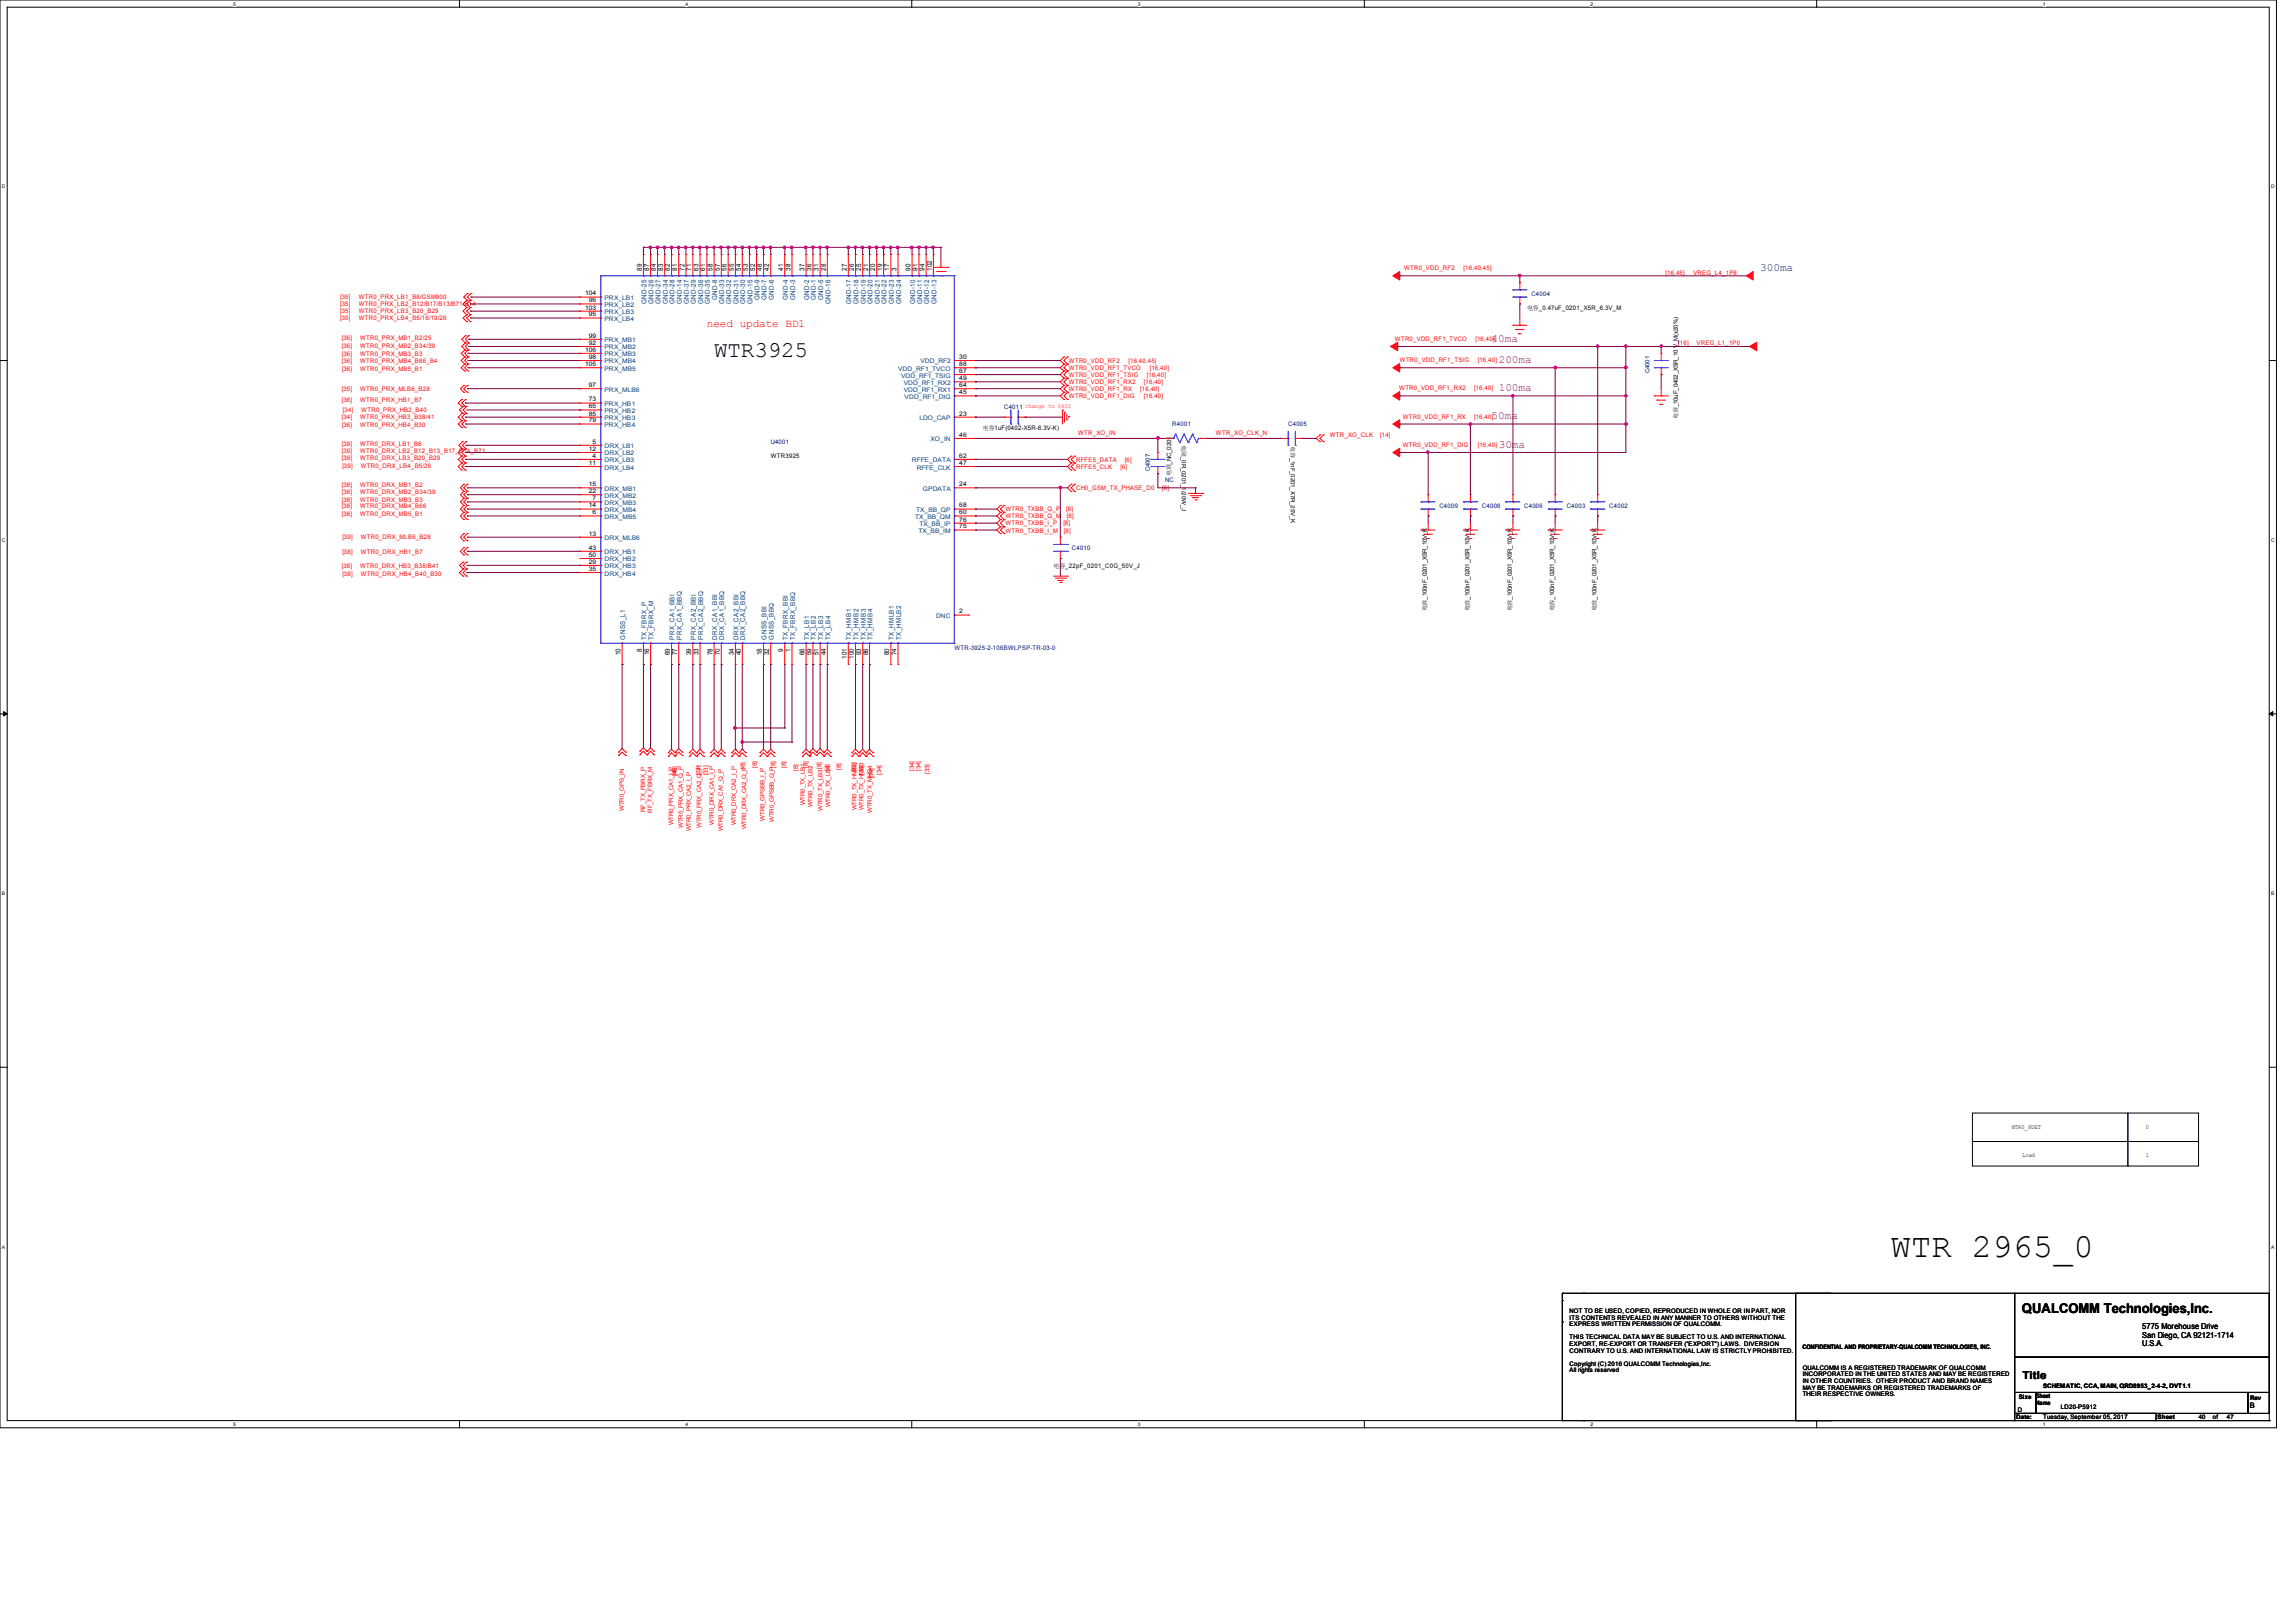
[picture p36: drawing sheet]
<svg xmlns="http://www.w3.org/2000/svg" width="297mm" height="210mm" viewBox="0 0 297 210" stroke-linecap="round" stroke-linejoin="round" font-family="sans-serif">
<defs><g id="words">
<text font-size="4.4" x="244.6" y="162.6">WTR 2965_0</text>
<text font-size="2.9" x="92.4" y="46.2">WTR3925</text>
<text font-size="1.7" x="261.5" y="169.9">QUALCOMM Technologies,Inc.</text>
<text font-size="1.4" fill="#400080" x="227.7" y="35.1">300ma</text>
<text font-size="1.4" fill="#f00" x="91.4" y="42.3">need update BD1</text>
<g font-size="1.4" fill="#800080">
<text x="193" y="44.2">40ma</text>
<text x="193.9" y="46.9">200ma</text>
<text x="193.9" y="50.6">100ma</text>
<text x="193" y="54.2">50ma</text>
<text x="193.9" y="57.9">30ma</text>
</g>
<text font-size="1.4" x="261.6" y="178.4">Title</text>
<g font-size="1.1">
<text x="277.1" y="172">5775 Morehouse Drive</text>
<text x="277.1" y="173.1">San Diego, CA 92121-1714</text>
<text x="277.1" y="174.2">U.S.A.</text>
</g>
<text font-size="1" x="291" y="182.2">B</text>
<g font-size=".9">
<text x="83" y="35.1" transform="rotate(-90 83 35.1)">89</text>
<text x="84" y="35.1" transform="rotate(-90 84 35.1)">87</text>
<text x="84.8" y="35.1" transform="rotate(-90 84.8 35.1)">84</text>
<text x="85.8" y="35.1" transform="rotate(-90 85.8 35.1)">83</text>
<text x="86.7" y="35.1" transform="rotate(-90 86.7 35.1)">82</text>
<text x="87.6" y="35.1" transform="rotate(-90 87.6 35.1)">81</text>
<text x="88.5" y="35.1" transform="rotate(-90 88.5 35.1)">72</text>
<text x="89.4" y="35.1" transform="rotate(-90 89.4 35.1)">71</text>
<text x="90.3" y="35.1" transform="rotate(-90 90.3 35.1)">63</text>
<text x="91.2" y="35.1" transform="rotate(-90 91.2 35.1)">61</text>
<text x="92.2" y="35.1" transform="rotate(-90 92.2 35.1)">58</text>
<text x="93.1" y="35.1" transform="rotate(-90 93.1 35.1)">57</text>
<text x="94" y="35.1" transform="rotate(-90 94 35.1)">56</text>
<text x="94.9" y="35.1" transform="rotate(-90 94.9 35.1)">55</text>
<text x="95.8" y="35.1" transform="rotate(-90 95.8 35.1)">54</text>
<text x="96.7" y="35.1" transform="rotate(-90 96.7 35.1)">53</text>
<text x="97.7" y="35.1" transform="rotate(-90 97.7 35.1)">52</text>
<text x="98.6" y="35.1" transform="rotate(-90 98.6 35.1)">48</text>
<text x="99.5" y="35.1" transform="rotate(-90 99.5 35.1)">42</text>
<text x="101.3" y="35.1" transform="rotate(-90 101.3 35.1)">41</text>
<text x="102.2" y="35.1" transform="rotate(-90 102.2 35.1)">38</text>
<text x="104.1" y="35.1" transform="rotate(-90 104.1 35.1)">37</text>
<text x="105" y="35.1" transform="rotate(-90 105 35.1)">36</text>
<text x="105.9" y="35.1" transform="rotate(-90 105.9 35.1)">31</text>
<text x="106.8" y="35.1" transform="rotate(-90 106.8 35.1)">28</text>
<text x="109.5" y="35.1" transform="rotate(-90 109.5 35.1)">27</text>
<text x="110.5" y="35.1" transform="rotate(-90 110.5 35.1)">26</text>
<text x="111.4" y="35.1" transform="rotate(-90 111.4 35.1)">25</text>
<text x="112.3" y="35.1" transform="rotate(-90 112.3 35.1)">21</text>
<text x="113.2" y="35.1" transform="rotate(-90 113.2 35.1)">20</text>
<text x="114.1" y="35.1" transform="rotate(-90 114.1 35.1)">19</text>
<text x="115" y="35.1" transform="rotate(-90 115 35.1)">17</text>
<text x="116" y="35.1" transform="rotate(-90 116 35.1)">3</text>
<text x="117.8" y="35.1" transform="rotate(-90 117.8 35.1)">90</text>
<text x="118.7" y="35.1" transform="rotate(-90 118.7 35.1)">91</text>
<text x="119.6" y="35.1" transform="rotate(-90 119.6 35.1)">94</text>
<text x="120.5" y="35.1" transform="rotate(-90 120.5 35.1)">102</text>
<text x="80.3" y="84.8" transform="rotate(-90 80.3 84.8)">10</text>
<text x="83" y="84.3" transform="rotate(-90 83 84.3)">8</text>
<text x="84" y="84.8" transform="rotate(-90 84 84.8)">16</text>
<text x="86.7" y="84.8" transform="rotate(-90 86.7 84.8)">69</text>
<text x="87.6" y="84.8" transform="rotate(-90 87.6 84.8)">77</text>
<text x="89.4" y="84.8" transform="rotate(-90 89.4 84.8)">39</text>
<text x="90.3" y="84.8" transform="rotate(-90 90.3 84.8)">33</text>
<text x="92.2" y="84.8" transform="rotate(-90 92.2 84.8)">78</text>
<text x="93.1" y="84.8" transform="rotate(-90 93.1 84.8)">70</text>
<text x="94.9" y="84.8" transform="rotate(-90 94.9 84.8)">34</text>
<text x="95.8" y="84.8" transform="rotate(-90 95.8 84.8)">40</text>
<text x="98.6" y="84.8" transform="rotate(-90 98.6 84.8)">18</text>
<text x="99.5" y="84.8" transform="rotate(-90 99.5 84.8)">32</text>
<text x="101.3" y="84.3" transform="rotate(-90 101.3 84.3)">9</text>
<text x="102.2" y="84.3" transform="rotate(-90 102.2 84.3)">1</text>
<text x="104.1" y="84.8" transform="rotate(-90 104.1 84.8)">66</text>
<text x="105" y="84.8" transform="rotate(-90 105 84.8)">59</text>
<text x="105.9" y="84.8" transform="rotate(-90 105.9 84.8)">51</text>
<text x="106.8" y="84.8" transform="rotate(-90 106.8 84.8)">44</text>
<text x="109.5" y="85.3" transform="rotate(-90 109.5 85.3)">101</text>
<text x="110.5" y="85.3" transform="rotate(-90 110.5 85.3)">100</text>
<text x="111.4" y="84.8" transform="rotate(-90 111.4 84.8)">93</text>
<text x="112.3" y="84.8" transform="rotate(-90 112.3 84.8)">86</text>
<text x="115" y="84.8" transform="rotate(-90 115 84.8)">80</text>
<text x="116" y="84.8" transform="rotate(-90 116 84.8)">74</text>
</g>
<g font-size=".9" fill="#004080">
<text x="83.6" y="39.3" transform="rotate(-90 83.6 39.3)">GND-25</text>
<text x="84.5" y="39.3" transform="rotate(-90 84.5 39.3)">GND-26</text>
<text x="85.4" y="39.3" transform="rotate(-90 85.4 39.3)">GND-27</text>
<text x="86.4" y="39.3" transform="rotate(-90 86.4 39.3)">GND-34</text>
<text x="87.3" y="39.3" transform="rotate(-90 87.3 39.3)">GND-28</text>
<text x="88.2" y="39.3" transform="rotate(-90 88.2 39.3)">GND-14</text>
<text x="89.1" y="39.3" transform="rotate(-90 89.1 39.3)">GND-37</text>
<text x="90" y="39.3" transform="rotate(-90 90 39.3)">GND-29</text>
<text x="90.9" y="39.3" transform="rotate(-90 90.9 39.3)">GND-36</text>
<text x="91.8" y="39.3" transform="rotate(-90 91.8 39.3)">GND-35</text>
<text x="92.8" y="38.9" transform="rotate(-90 92.8 38.9)">GND-8</text>
<text x="93.7" y="39.3" transform="rotate(-90 93.7 39.3)">GND-33</text>
<text x="94.6" y="39.3" transform="rotate(-90 94.6 39.3)">GND-32</text>
<text x="95.5" y="39.3" transform="rotate(-90 95.5 39.3)">GND-31</text>
<text x="96.4" y="39.3" transform="rotate(-90 96.4 39.3)">GND-30</text>
<text x="97.3" y="39.3" transform="rotate(-90 97.3 39.3)">GND-15</text>
<text x="98.3" y="38.9" transform="rotate(-90 98.3 38.9)">GND-9</text>
<text x="99.2" y="38.9" transform="rotate(-90 99.2 38.9)">GND-7</text>
<text x="100.1" y="38.9" transform="rotate(-90 100.1 38.9)">GND-6</text>
<text x="101.9" y="38.9" transform="rotate(-90 101.9 38.9)">GND-4</text>
<text x="102.8" y="38.9" transform="rotate(-90 102.8 38.9)">GND-3</text>
<text x="104.7" y="38.9" transform="rotate(-90 104.7 38.9)">GND-2</text>
<text x="105.5" y="38.9" transform="rotate(-90 105.5 38.9)">GND-1</text>
<text x="106.5" y="38.9" transform="rotate(-90 106.5 38.9)">GND-5</text>
<text x="107.4" y="39.3" transform="rotate(-90 107.4 39.3)">GND-16</text>
<text x="110.1" y="39.3" transform="rotate(-90 110.1 39.3)">GND-17</text>
<text x="111.1" y="39.3" transform="rotate(-90 111.1 39.3)">GND-18</text>
<text x="112" y="39.3" transform="rotate(-90 112 39.3)">GND-19</text>
<text x="112.9" y="39.3" transform="rotate(-90 112.9 39.3)">GND-20</text>
<text x="113.8" y="39.3" transform="rotate(-90 113.8 39.3)">GND-21</text>
<text x="114.7" y="39.3" transform="rotate(-90 114.7 39.3)">GND-22</text>
<text x="115.6" y="39.3" transform="rotate(-90 115.6 39.3)">GND-23</text>
<text x="116.6" y="39.3" transform="rotate(-90 116.6 39.3)">GND-24</text>
<text x="118.4" y="39.3" transform="rotate(-90 118.4 39.3)">GND-10</text>
<text x="119.3" y="39.3" transform="rotate(-90 119.3 39.3)">GND-11</text>
<text x="120.2" y="39.3" transform="rotate(-90 120.2 39.3)">GND-12</text>
<text x="121.1" y="39.3" transform="rotate(-90 121.1 39.3)">GND-13</text>
<text x="80.9" y="82.8" transform="rotate(-90 80.9 82.8)">GNSS_L1</text>
<text x="83.6" y="82.8" transform="rotate(-90 83.6 82.8)">TX_FBRX_P</text>
<text x="84.5" y="82.8" transform="rotate(-90 84.5 82.8)">TX_FBRX_M</text>
<text x="87.3" y="82.8" transform="rotate(-90 87.3 82.8)">PRX_CA1_BBI</text>
<text x="88.2" y="82.8" transform="rotate(-90 88.2 82.8)">PRX_CA1_BBQ</text>
<text x="90" y="82.8" transform="rotate(-90 90 82.8)">PRX_CA2_BBI</text>
<text x="90.9" y="82.8" transform="rotate(-90 90.9 82.8)">PRX_CA2_BBQ</text>
<text x="92.8" y="82.8" transform="rotate(-90 92.8 82.8)">DRX_CA1_BBI</text>
<text x="93.7" y="82.8" transform="rotate(-90 93.7 82.8)">DRX_CA1_BBQ</text>
<text x="95.5" y="82.8" transform="rotate(-90 95.5 82.8)">DRX_CA2_BBI</text>
<text x="96.4" y="82.8" transform="rotate(-90 96.4 82.8)">DRX_CA2_BBQ</text>
<text x="99.2" y="82.8" transform="rotate(-90 99.2 82.8)">GNSS_BBI</text>
<text x="100.1" y="82.8" transform="rotate(-90 100.1 82.8)">GNSS_BBQ</text>
<text x="101.9" y="82.8" transform="rotate(-90 101.9 82.8)">TX_FBRX_BBI</text>
<text x="102.8" y="82.8" transform="rotate(-90 102.8 82.8)">TX_FBRX_BBQ</text>
<text x="104.7" y="82.8" transform="rotate(-90 104.7 82.8)">TX_LB1</text>
<text x="105.5" y="82.8" transform="rotate(-90 105.5 82.8)">TX_LB2</text>
<text x="106.5" y="82.8" transform="rotate(-90 106.5 82.8)">TX_LB3</text>
<text x="107.4" y="82.8" transform="rotate(-90 107.4 82.8)">TX_LB4</text>
<text x="110.1" y="82.8" transform="rotate(-90 110.1 82.8)">TX_HMB1</text>
<text x="111.1" y="82.8" transform="rotate(-90 111.1 82.8)">TX_HMB2</text>
<text x="112" y="82.8" transform="rotate(-90 112 82.8)">TX_HMB3</text>
<text x="112.9" y="82.8" transform="rotate(-90 112.9 82.8)">TX_HMB4</text>
<text x="115.6" y="82.8" transform="rotate(-90 115.6 82.8)">TX_HMLB1</text>
<text x="116.6" y="82.8" transform="rotate(-90 116.6 82.8)">TX_HMLB2</text>
</g>
<g font-size=".8" fill="#f00">
<text x="181.6" y="35">WTR0_VDD_RF2</text>
<text x="189.3" y="35">[16,40,45]</text>
<text x="215.4" y="35.5">[16,45]</text>
<text x="219" y="35.5">VREG_L4_1P8</text>
<text x="44" y="38.7">[35]</text>
<text x="44" y="39.6">[35]</text>
<text x="44" y="40.5">[35]</text>
<text x="44" y="41.4">[35]</text>
<text x="46.4" y="38.7">WTR0_PRX_LB1_B8/GSM900</text>
<text x="46.4" y="39.6">WTR0_PRX_LB2_B12/B17/B13/B71/B14</text>
<text x="46.4" y="40.5">WTR0_PRX_LB3_B20_B29</text>
<text x="46.4" y="41.4">WTR0_PRX_LB4_B5/18/19/26</text>
<text x="44.2" y="44">[36]</text>
<text x="44.2" y="45">[36]</text>
<text x="44.2" y="46.1">[36]</text>
<text x="44.2" y="46.9">[36]</text>
<text x="44.2" y="48">[36]</text>
<text x="46.6" y="44">WTR0_PRX_MB1_B2/25</text>
<text x="46.6" y="45">WTR0_PRX_MB2_B34/39</text>
<text x="46.6" y="46.1">WTR0_PRX_MB3_B3</text>
<text x="46.6" y="46.9">WTR0_PRX_MB4_B66_B4</text>
<text x="46.6" y="48">WTR0_PRX_MB5_B1</text>
<text x="138.3" y="47.9">WTR0_VDD_RF1_TVCO</text>
<text x="138.3" y="46.9">WTR0_VDD_RF2</text>
<text x="146" y="46.9">[16,40,45]</text>
<text x="148.7" y="47.9">[16,40]</text>
<text x="180.4" y="44.1">WTR0_VDD_RF1_TVCO</text>
<text x="181.1" y="46.9">WTR0_VDD_RF1_TSIG</text>
<text x="190.8" y="44.1">[16,40]</text>
<text x="191.1" y="46.9">[16,40]</text>
<text x="217.1" y="44.7">[16]</text>
<text x="219.5" y="44.7">VREG_L1_1P0</text>
<text x="44.2" y="50.6">[35]</text>
<text x="44.2" y="52.1">[36]</text>
<text x="44.4" y="53.3">[34]</text>
<text x="46.6" y="50.6">WTR0_PRX_MLB6_B28</text>
<text x="46.6" y="52.1">WTR0_PRX_HB1_B7</text>
<text x="46.7" y="53.3">WTR0_PRX_HB2_B40</text>
<text x="138.3" y="51.5">WTR0_VDD_RF1_DIG</text>
<text x="138.3" y="50.6">WTR0_VDD_RF1_RX</text>
<text x="138.3" y="49.7">WTR0_VDD_RF1_RX2</text>
<text x="138.3" y="48.8">WTR0_VDD_RF1_TSIG</text>
<text x="147.5" y="50.6">[16,40]</text>
<text x="148" y="51.5">[16,40]</text>
<text x="148" y="49.7">[16,40]</text>
<text x="148.3" y="48.8">[16,40]</text>
<text x="181" y="50.5">WTR0_VDD_RF1_RX2</text>
<text x="190.7" y="50.5">[16,40]</text>
<text x="44.2" y="54.2">[34]</text>
<text x="44.2" y="55.3">[36]</text>
<text x="44.2" y="57.7">[39]</text>
<text x="44.2" y="58.7">[39]</text>
<text x="44.2" y="59.6">[39]</text>
<text x="46.6" y="54.2">WTR0_PRX_HB3_B38/41</text>
<text x="46.6" y="55.3">WTR0_PRX_HB4_B30</text>
<text x="46.6" y="57.7">WTR0_DRX_LB1_B8</text>
<text x="46.6" y="58.7">WTR0_DRX_LB2_B12_B13_B17_B14_B71</text>
<text x="46.6" y="59.6">WTR0_DRX_LB3_B20_B29</text>
<text x="139.2" y="59.8">RFFE5_DATA</text>
<text x="139.5" y="56.3">WTR_XO_IN</text>
<text x="145.5" y="59.8">[6]</text>
<text x="157.3" y="56.3">WTR_XO_CLK_N</text>
<text x="172" y="56.6">WTR_XO_CLK</text>
<text x="178.5" y="56.6">[14]</text>
<text x="181.5" y="54.2">WTR0_VDD_RF1_RX</text>
<text x="181.5" y="57.8">WTR0_VDD_RF1_DIG</text>
<text x="190.7" y="54.2">[16,40]</text>
<text x="191.1" y="57.8">[16,40]</text>
<text x="44.2" y="63">[38]</text>
<text x="44.2" y="64">[38]</text>
<text x="44.2" y="64.9">[38]</text>
<text x="44.2" y="65.8">[38]</text>
<text x="44.3" y="60.6">[39]</text>
<text x="46.6" y="63">WTR0_DRX_MB1_B2</text>
<text x="46.6" y="64">WTR0_DRX_MB2_B34/39</text>
<text x="46.6" y="64.9">WTR0_DRX_MB3_B3</text>
<text x="46.6" y="65.8">WTR0_DRX_MB4_B66</text>
<text x="46.7" y="60.6">WTR0_DRX_LB4_B5/26</text>
<text x="139.2" y="63.4">CH0_GSM_TX_PHASE_D0</text>
<text x="139.2" y="60.7">RFFE5_CLK</text>
<text x="145" y="60.7">[6]</text>
<text x="150.3" y="63.4">[6]</text>
<text x="44.2" y="66.7">[38]</text>
<text x="44.3" y="69.7">[39]</text>
<text x="44.3" y="71.6">[38]</text>
<text x="46.6" y="66.7">WTR0_DRX_MB5_B1</text>
<text x="46.7" y="69.7">WTR0_DRX_MLB6_B28</text>
<text x="46.7" y="71.6">WTR0_DRX_HB1_B7</text>
<text x="130.1" y="68.9">WTR0_TXBB_I_M</text>
<text x="130.1" y="68">WTR0_TXBB_I_P</text>
<text x="130.1" y="67.1">WTR0_TXBB_Q_M</text>
<text x="130.1" y="66.2">WTR0_TXBB_Q_P</text>
<text x="137.5" y="68">[8]</text>
<text x="137.6" y="68.9">[8]</text>
<text x="137.9" y="66.2">[8]</text>
<text x="138" y="67.1">[8]</text>
<text x="44.2" y="73.5">[38]</text>
<text x="44.3" y="74.5">[38]</text>
<text x="46.6" y="73.5">WTR0_DRX_HB3_B38/B41</text>
<text x="46.7" y="74.5">WTR0_DRX_HB4_B40_B30</text>
<text x="87.5" y="100.2" transform="rotate(-90 87.5 100.2)">[8]</text>
<text x="87.6" y="100.4" transform="rotate(-90 87.6 100.4)">[45]</text>
<text x="90.6" y="100.3" transform="rotate(-90 90.6 100.3)">[33]</text>
<text x="91.6" y="100.3" transform="rotate(-90 91.6 100.3)">[33]</text>
<text x="97.9" y="99.4" transform="rotate(-90 97.9 99.4)">[8]</text>
<text x="101.6" y="99.3" transform="rotate(-90 101.6 99.3)">[8]</text>
<text x="103.2" y="99.8" transform="rotate(-90 103.2 99.8)">[8]</text>
<text x="104.5" y="99.4" transform="rotate(-90 104.5 99.4)">[8]</text>
<text x="107.2" y="99.8" transform="rotate(-90 107.2 99.8)">[8]</text>
<text x="108.8" y="99.6" transform="rotate(-90 108.8 99.6)">[8]</text>
<text x="110.7" y="99.9" transform="rotate(-90 110.7 99.9)">[33]</text>
<text x="111.7" y="100.2" transform="rotate(-90 111.7 100.2)">[34]</text>
<text x="113" y="100.7" transform="rotate(-90 113 100.7)">[34]</text>
<text x="114" y="100.2" transform="rotate(-90 114 100.2)">[34]</text>
<text x="118.2" y="99.8" transform="rotate(-90 118.2 99.8)">[34]</text>
<text x="119.1" y="99.8" transform="rotate(-90 119.1 99.8)">[34]</text>
<text x="120.2" y="100.2" transform="rotate(-90 120.2 100.2)">[33]</text>
<text x="80.7" y="104.9" transform="rotate(-90 80.7 104.9)">WTR0_GPS_IN</text>
<text x="83.4" y="105.1" transform="rotate(-90 83.4 105.1)">RF_TX_FBRX_P</text>
<text x="84.4" y="105.2" transform="rotate(-90 84.4 105.2)">RF_TX_FBRX_M</text>
<text x="87.1" y="106.8" transform="rotate(-90 87.1 106.8)">WTR0_PRX_CA1_I_P</text>
<text x="88.3" y="107.1" transform="rotate(-90 88.3 107.1)">WTR0_PRX_CA1_Q_P</text>
<text x="89.4" y="107.6" transform="rotate(-90 89.4 107.6)">WTR0_PRX_CA2_I_P</text>
<text x="90.7" y="107.1" transform="rotate(-90 90.7 107.1)">WTR0_PRX_CA2_Q_P</text>
<text x="92.3" y="106.7" transform="rotate(-90 92.3 106.7)">WTR0_DRX_CA1_I_P</text>
<text x="93.5" y="107.6" transform="rotate(-90 93.5 107.6)">WTR0_DRX_CA1_Q_P</text>
<text x="95.2" y="106.8" transform="rotate(-90 95.2 106.8)">WTR0_DRX_CA2_I_P</text>
<text x="96.5" y="107.3" transform="rotate(-90 96.5 107.3)">WTR0_DRX_CA2_Q_P[8]</text>
<text x="98.9" y="106.2" transform="rotate(-90 98.9 106.2)">WTR0_GPSBB_I_P</text>
<text x="100.1" y="106.3" transform="rotate(-90 100.1 106.3)">WTR0_GPSBB_Q_P[8]</text>
<text x="104.1" y="104.2" transform="rotate(-90 104.1 104.2)">WTR0_TX_LB1</text>
<text x="105.1" y="104.4" transform="rotate(-90 105.1 104.4)">WTR0_TX_LB2</text>
<text x="106.4" y="104.9" transform="rotate(-90 106.4 104.9)">WTR0_TX_LB3[8]</text>
<text x="107.4" y="104.4" transform="rotate(-90 107.4 104.4)">WTR0_TX_LB4</text>
<text x="110.8" y="104.8" transform="rotate(-90 110.8 104.8)">WTR0_TX_HMB2</text>
<text x="111.7" y="104.8" transform="rotate(-90 111.7 104.8)">WTR0_TX_HMB3</text>
<text x="112.8" y="105.2" transform="rotate(-90 112.8 105.2)">WTR0_TX_MHB4</text>
</g>
<g font-size=".8">
<text x="75.7" y="40">103</text>
<text x="75.7" y="38.2">104</text>
<text x="76.2" y="40.9">95</text>
<text x="76.2" y="39.1">96</text>
<text x="197.5" y="40.1">电容_0.47uF_0201_X5R_6.3V_M</text>
<text x="75.7" y="47.4">105</text>
<text x="75.7" y="45.5">106</text>
<text x="76.2" y="44.6">92</text>
<text x="76.2" y="46.4">98</text>
<text x="76.2" y="43.7">99</text>
<text x="124.1" y="47.4">88</text>
<text x="124.1" y="46.4">30</text>
<text x="76.2" y="52.8">65</text>
<text x="76.2" y="51.9">73</text>
<text x="76.2" y="53.8">85</text>
<text x="76.2" y="50.1">97</text>
<text x="124.1" y="49.2">49</text>
<text x="124.1" y="50.1">64</text>
<text x="124.1" y="48.3">67</text>
<text x="124.1" y="53.8">23</text>
<text x="124.1" y="51">45</text>
<text x="76.2" y="58.3">12</text>
<text x="76.2" y="54.7">79</text>
<text x="76.6" y="59.2">4</text>
<text x="76.6" y="57.4">5</text>
<text x="99.7" y="59.3">WTR3925</text>
<text x="124.1" y="59.2">62</text>
<text x="124.1" y="56.5">46</text>
<text x="127.1" y="55.6">电容1uF(0402-X5R-6.3V-K)</text>
<text x="152.9" y="57.6" transform="rotate(90 152.9 57.6)">电阻_0R_0201_1/20W_J</text>
<text x="167" y="57.7" transform="rotate(90 167 57.7)">电容_1nF_0201_X7R_25V_K</text>
<text x="217.1" y="54.2" transform="rotate(-90 217.1 54.2)">电容_10uF_0402_X5R_10 V_M(±20%)</text>
<text x="76.2" y="60.2">11</text>
<text x="76.2" y="65.7">14</text>
<text x="76.2" y="62.9">15</text>
<text x="76.2" y="63.8">22</text>
<text x="76.6" y="64.7">7</text>
<text x="124.1" y="60.2">47</text>
<text x="124.1" y="65.7">68</text>
<text x="124.1" y="62.9">24</text>
<text x="151.5" y="61.6" transform="rotate(-90 151.5 61.6)">电容_NC_0201</text>
<text x="76.2" y="69.3">13</text>
<text x="76.2" y="71.1">43</text>
<text x="76.6" y="66.5">6</text>
<text x="124.1" y="66.5">60</text>
<text x="124.1" y="67.5">76</text>
<text x="124.1" y="68.4">75</text>
<text x="76.2" y="72.9">29</text>
<text x="76.2" y="73.9">35</text>
<text x="76.2" y="72.1">50</text>
<text x="136.3" y="73.5">电容_22pF_0201_C0G_50V_J</text>
<text x="124.1" y="79.4">2</text>
<text x="184.6" y="79.1" transform="rotate(-90 184.6 79.1)">电容_100nF_0201_X5R_10V_K</text>
<text x="190.1" y="79.1" transform="rotate(-90 190.1 79.1)">电容_100nF_0201_X5R_10V_K</text>
<text x="195.5" y="79.1" transform="rotate(-90 195.5 79.1)">电容_100nF_0201_X5R_10V_K</text>
<text x="201" y="79.1" transform="rotate(-90 201 79.1)">电容_100nF_0201_X5R_10V_K</text>
<text x="206.5" y="79.1" transform="rotate(-90 206.5 79.1)">电容_100nF_0201_X5R_10V_K</text>
<text x="260.2" y="146.1">WTR0_PDET</text>
<text x="261.6" y="149.7">Load</text>
<text x="277.6" y="149.7">1</text>
<text x="277.6" y="146.1">0</text>
<text x="203" y="169.9">NOT TO BE USED, COPIED, REPRODUCED IN WHOLE OR IN PART, NOR</text>
<text x="203" y="170.8">ITS CONTENTS REVEALED IN ANY MANNER TO OTHERS WITHOUT THE</text>
<text x="203" y="171.6">EXPRESS WRITTEN PERMISSION OF QUALCOMM.</text>
<text x="203" y="173.3">THIS TECHNICAL DATA MAY BE SUBJECT TO U.S. AND INTERNATIONAL</text>
<text x="203" y="174.2">EXPORT, RE-EXPORT OR TRANSFER (&quot;EXPORT&quot;) LAWS. DIVERSION</text>
<text x="203" y="175">CONTRARY TO U.S. AND INTERNATIONAL LAW IS STRICTLY PROHIBITED.</text>
<text x="203" y="176.7">Copyright (C) 2016 QUALCOMM Technologies,Inc.</text>
<text x="203" y="177.5">All rights reserved</text>
<text x="233.1" y="174.5">CONFIDENTIAL AND PROPRIETARY-QUALCOMM TECHNOLOGIES, INC.</text>
<text x="233.2" y="177.3">QUALCOMM IS A REGISTERED TRADEMARK OF QUALCOMM</text>
<text x="233.2" y="178.1">INCORPORATED IN THE UNITED STATES AND MAY BE REGISTERED</text>
<text x="233.2" y="178.9">IN OTHER COUNTRIES. OTHER PRODUCT AND BRAND NAMES</text>
<text x="233.2" y="179.8">MAY BE TRADEMARKS OR REGISTERED TRADEMARKS OF</text>
<text x="264.3" y="179.5">SCHEMATIC, CCA, MAIN, QRD8953_2-4-2, DVT1.1</text>
<text x="233.2" y="180.6">THEIR RESPECTIVE OWNERS.</text>
<text x="260.8" y="183.6">Date:</text>
<text x="261" y="182.8">D</text>
<text x="261.1" y="181">Size Sheet</text>
<text x="263.3" y="181.8">Name</text>
<text x="264.3" y="183.6">Tuesday, September 05, 2017</text>
<text x="266.6" y="182.3">LD20-P5912</text>
<text x="279.1" y="183.6">Sheet</text>
<text x="284.4" y="183.6">40</text>
<text x="286.2" y="183.6">of</text>
<text x="288.1" y="183.6">47</text>
<text x="291.1" y="181.1">Rev</text>
</g>
<g font-size=".8" fill="#004080">
<text x="78.2" y="41.5">PRX_LB4</text>
<text x="78.2" y="39.7">PRX_LB2</text>
<text x="78.2" y="40.6">PRX_LB3</text>
<text x="78.2" y="38.8">PRX_LB1</text>
<text x="78.2" y="45.2">PRX_MB2</text>
<text x="78.2" y="47">PRX_MB4</text>
<text x="78.2" y="44.3">PRX_MB1</text>
<text x="78.2" y="48">PRX_MB5</text>
<text x="78.2" y="46.1">PRX_MB3</text>
<text x="116.2" y="48">VDD_RF1_TVCO</text>
<text x="119.1" y="47">VDD_RF2</text>
<text x="78.2" y="53.4">PRX_HB2</text>
<text x="78.2" y="52.5">PRX_HB1</text>
<text x="78.2" y="50.7">PRX_MLB6</text>
<text x="116.6" y="48.9">VDD_RF1_TSIG</text>
<text x="116.9" y="49.8">VDD_RF1_RX2</text>
<text x="116.9" y="50.7">VDD_RF1_RX1</text>
<text x="117" y="51.6">VDD_RF1_DIG</text>
<text x="78.2" y="59.8">DRX_LB3</text>
<text x="78.2" y="58">DRX_LB1</text>
<text x="78.2" y="58.9">DRX_LB2</text>
<text x="78.2" y="55.2">PRX_HB4</text>
<text x="78.2" y="54.4">PRX_HB3</text>
<text x="118" y="59.8">RFFE_DATA</text>
<text x="118.9" y="54.4">LDO_CAP</text>
<text x="120.4" y="57.1">XO_IN</text>
<text x="78.2" y="65.3">DRX_MB3</text>
<text x="78.2" y="60.7">DRX_LB4</text>
<text x="78.2" y="63.5">DRX_MB1</text>
<text x="78.2" y="64.4">DRX_MB2</text>
<text x="118.6" y="60.7">RFFE_CLK</text>
<text x="119.4" y="63.5">GPDATA</text>
<text x="78.2" y="67.1">DRX_MB5</text>
<text x="78.2" y="69.9">DRX_MLB6</text>
<text x="78.2" y="66.3">DRX_MB4</text>
<text x="78.2" y="71.7">DRX_HB1</text>
<text x="118.4" y="67.1">TX_BB_QM</text>
<text x="118.5" y="66.3">TX_BB_QP</text>
<text x="118.8" y="69">TX_BB_IM</text>
<text x="118.9" y="68.1">TX_BB_IP</text>
<text x="78.2" y="73.5">DRX_HB3</text>
<text x="78.2" y="74.5">DRX_HB4</text>
<text x="78.2" y="72.6">DRX_HB2</text>
<text x="121.1" y="80">DNC</text>
</g>
<g font-size=".8" fill="#000080">
<text x="198.1" y="38.3">C4004</text>
<text x="129.9" y="52.9">C4011 change to 0402</text>
<text x="213.4" y="48.3" transform="rotate(-90 213.4 48.3)">C4001</text>
<text x="99.7" y="57.5">U4001</text>
<text x="151.6" y="55.1">R4001</text>
<text x="166.6" y="55.1">C4005</text>
<text x="148.7" y="61" transform="rotate(-90 148.7 61)">C4007</text>
<text x="150.7" y="62.4">NC</text>
<text x="186.2" y="65.7">C4009</text>
<text x="191.7" y="65.7">C4008</text>
<text x="197.2" y="65.7">C4006</text>
<text x="202.7" y="65.7">C4003</text>
<text x="208.2" y="65.7">C4002</text>
<text x="138.7" y="71.2">C4010</text>
<text x="123.5" y="84.2">WTR-3925-2-106BWLPSP-TR-03-0</text>
</g>
<g font-size=".6">
<text x="30.2" y=".7">5</text>
<text x="88.7" y=".7">4</text>
<text x="147.2" y=".7">3</text>
<text x="205.7" y=".7">2</text>
<text x="264.2" y=".7">1</text>
<text x=".3" y="24.4">D</text>
<text x="293.8" y="24.4">D</text>
<text x=".3" y="70.1">C</text>
<text x="293.8" y="70.1">C</text>
<text x=".3" y="115.8">B</text>
<text x="293.8" y="115.8">B</text>
<text x=".3" y="161.5">A</text>
<text x="293.8" y="161.5">A</text>
<text x="30.2" y="184.5">5</text>
<text x="88.7" y="184.5">4</text>
<text x="147.2" y="184.5">3</text>
<text x="205.7" y="184.5">2</text>
<text x="264.2" y="184.5">1</text>
</g>
</g></defs>
<path d="M0 0h294.5v184.7h-294.5zM.9 .9h292.6v182.9h-292.6z" fill="none" stroke="#000" stroke-width=".13"/>
<g fill="#fff">
<path d="M30.2 .1h.3v.7h-.3z"/>
<path d="M30.2 183.9h.3v.8h-.3z"/>
</g>
<path d="M59.4 0v.9M59.4 183.8v.9" fill="none" stroke="#000" stroke-width=".13"/>
<g fill="#fff">
<path d="M88.7 .1h.3v.7h-.3z"/>
<path d="M88.7 183.9h.3v.8h-.3z"/>
</g>
<path d="M117.9 0v.9M117.9 183.8v.9" fill="none" stroke="#000" stroke-width=".13"/>
<g fill="#fff">
<path d="M147.2 .1h.3v.7h-.3z"/>
<path d="M147.2 183.9h.3v.8h-.3z"/>
</g>
<path d="M176.5 0v.9M176.5 183.8v.9" fill="none" stroke="#000" stroke-width=".13"/>
<g fill="#fff">
<path d="M205.7 .1h.4v.7h-.4z"/>
<path d="M205.7 183.9h.4v.8h-.4z"/>
</g>
<path d="M235 0v.9M235 183.8v.9" fill="none" stroke="#000" stroke-width=".13"/>
<g fill="#fff">
<path d="M264.2 .1h.4v.7h-.4z"/>
<path d="M264.2 183.9h.4v.8h-.4z"/>
<path d="M.3 23.8h.4v.7h-.4z"/>
<path d="M293.8 23.8h.5v.7h-.5z"/>
<path d="M.3 69.5h.4v.7h-.4z"/>
<path d="M293.8 69.5h.5v.7h-.5z"/>
</g>
<path d="M0 46.7h.9M293.5 46.7h1" fill="none" stroke="#000" stroke-width=".13"/>
<g fill="#fff">
<path d="M.3 115.2h.4v.8h-.4z"/>
<path d="M293.8 115.2h.4v.8h-.4z"/>
</g>
<path d="M0 92.4h.9M293.5 92.4h1" fill="none" stroke="#000" stroke-width=".13"/>
<path d="M.5 92.1l.4 .3-.4 .2zM293.5 92.4l.5-.3v.5z" fill="#000" stroke="#000" stroke-width=".13"/>
<g fill="#fff">
<path d="M.3 161h.3v.7h-.3z"/>
<path d="M293.8 161h.4v.7h-.4z"/>
</g>
<g fill="none" stroke="#000" stroke-width=".13">
<path d="M0 138.1h.9M293.5 138.1h1M255.1 144h20.2v3.7h-20.2zM255.1 147.7h20.2v3.2h-20.2zM275.3 144h9.1v3.7h-9.1zM275.3 147.7h9.1v3.2h-9.1zM202.1 167.3h34.8M202.1 171h.1M202.1 167.3h.1M202.1 168.3h.1M202.1 167.3v16.5M204.9 167.3h.1"/>
<path d="M232.3 167.3h28.3v16.5h-28.3zM260.6 167.3h32.9v8.3h-32.9zM260.6 175.6h32.9v4.6h-32.9zM202.1 183.8h.1M202.1 183.8h34.8M204.9 183.8h.1M260.6 180.2h2.8v2.7h-2.8zM260.6 182.9h18.3v.9h-18.3zM263.4 180.2h27.4v2.7h-27.4zM278.9 183.8h14.6M290.8 180.2h2.7v2.7h-2.7zM293.5 183.8h.1"/>
</g>
<g fill="none" stroke="#f00" stroke-width=".13">
<path d="M60.4 38.9h.1M60.4 39.8h.1M60.4 38.9l-.5 .4 .5 .5M60.4 39.8l-.5 .5 .5 .4M60.5 38l-.5 .4 .5 .5M60.5 38h.1M60.5 38.9h.1M60.8 38.9l-.4 .4 .4 .5M60.8 39.8l-.4 .5 .4 .4M60.8 38.9h.1M60.8 39.8h.1M60.9 38h.1"/>
<path d="M60.9 38.9h.1M60.9 38l-.4 .4 .4 .5M75 39.3h2.7M75 38.4h2.7M75 39.3h.1M75 38.4h.1M83.2 32.9h.1M83.2 32.9v2.8M84.2 32.9h.1M84.2 32.9v2.8M85 32.9h.1M85 32.9v2.8"/>
<path d="M86 32.9h.1M86 32.9v2.8M86.9 32.9h.1M86.9 32.9v2.8M87.8 32.9h.1M87.8 32.9v2.8M88.7 32.9h.1M88.7 32.9v2.8M89.6 32.9h.1M89.6 32.9v2.8M90.6 32.9h.1M90.6 32.9v2.8"/>
<path d="M91.4 32.9h.1M91.4 32.9v2.8M92.4 32.9h.1M92.4 32.9v2.8M93.3 32.9h.1M93.3 32.9v2.8M94.2 32.9h.1M94.2 32.9v2.8M95.1 32.9h.1M95.1 32.9v2.8M96 32.9h.1M96 32.9v2.8"/>
<path d="M96.9 32.9h.1M96.9 32.9v2.8M97.9 32.9h.1M97.9 32.9v2.8M98.8 32.9h.1M98.8 32.9v2.8M99.7 32.9h.1M99.7 32.9v2.8M101.5 32.9h.1M101.5 32.9v2.8M102.4 32.9h.1M102.4 32.9v2.8"/>
<path d="M104.3 32.9h.1M104.3 32.9v2.8M105.2 32.9h.1M105.2 32.9v2.8M106.1 32.9h.1M106.1 32.9v2.8M107 32.9h.1M107 32.9v2.8M109.7 32.9h.1M109.7 32.9v2.8M110.7 32.9h.1M110.7 32.9v2.8"/>
<path d="M111.6 32.9h.1M111.6 32.9v2.8M112.5 32.9h.1M112.5 32.9v2.8M113.4 32.9h.1M113.4 32.9v2.8M114.3 32.9h.1M114.3 32.9v2.8M115.2 32.9h.1M115.2 32.9v2.8M116.2 32.9h.1M116.2 32.9v2.8"/>
<path d="M118 32.9h.1M118 32.9v2.8M118.9 32.9h.1M118.9 32.9v2.8M119.8 32.9h.1M119.8 32.9v2.8M120.7 32.9h.1M120.7 32.9v2.8M120.8 34.6h1.8M121.2 35.1h1.1M121.5 35.7h.4M121.7 34.6h.1"/>
<path d="M121.7 33.7v.9M121.9 35.7h.1M122.3 35.1h.1M122.6 34.6h.1M196.6 36.6h.1M196.6 39.3h.1M196.6 36.6v.9M196.6 38.4v.9M59.7 51.7h.1M59.7 52.6h.1M59.7 53.5h.1M59.7 54.4h.1"/>
<path d="M59.7 55.3h.1M59.7 58.1h.1M59.7 59h.1M59.7 59.9h.1M59.7 51.7l-.4 .5 .4 .4M59.7 53.5l-.4 .5 .4 .4M59.7 54.4l-.4 .5 .4 .4M59.7 58.1l-.4 .4 .4 .5M59.7 59l-.4 .4 .4 .5M59.7 59.9l-.4 .5 .4 .4M59.8 57.2l-.4 .4 .4 .5M59.8 57.2h.1"/>
<path d="M59.8 58.1h.1M59.9 52.6l-.5 .4 .5 .5M59.9 52.6h.1M59.9 53.5h.1M60 49.9h.1M60 50.8h.1M60 49.9l-.4 .4 .4 .5M60.1 45.3h.1M60.1 46.2h.1M60.1 47.1h.1M60.1 48h.1M60.1 45.3l-.5 .4 .5 .5"/>
<path d="M60.1 46.2l-.5 .5 .5 .4M60.1 47.1l-.5 .5 .5 .4M60.2 43.4l-.5 .5 .5 .5M60.2 44.4l-.5 .4 .5 .5M60.2 51.7l-.5 .5 .5 .4M60.2 53.5l-.5 .5 .5 .4M60.2 54.4l-.5 .5 .5 .4M60.2 58.1l-.5 .4 .5 .5M60.2 59l-.5 .4 .5 .5M60.2 59.9l-.5 .5 .5 .4M60.2 43.4h.1M60.2 44.4h.1"/>
<path d="M60.2 45.3h.1M60.2 51.7h.1M60.2 52.6h.1M60.2 53.5h.1M60.2 54.4h.1M60.2 55.3h.1M60.2 58.1h.1M60.2 59h.1M60.2 59.9h.1M60.3 57.2h.1M60.3 58.1h.1M60.3 57.2l-.5 .4 .5 .5"/>
<path d="M60.4 40.7h.1M60.4 41.6h.1M60.4 52.6h.1M60.4 53.5h.1M60.4 40.7l-.5 .4 .5 .5M60.4 52.6l-.5 .4 .5 .5M60.5 49.9l-.5 .4 .5 .5M60.5 49.9h.1M60.5 50.8h.1M60.5 45.3h.1M60.5 46.2h.1M60.5 47.1h.1"/>
<path d="M60.5 48h.1M60.5 45.3l-.4 .4 .4 .5M60.5 46.2l-.4 .5 .4 .4M60.5 47.1l-.4 .5 .4 .4M60.6 43.4h.1M60.6 44.4h.1M60.6 45.3h.1M60.6 43.4l-.4 .5 .4 .5M60.6 44.4l-.4 .4 .4 .5M60.8 40.7l-.4 .4 .4 .5M60.8 40.7h.1M60.8 41.6h.1"/>
<path d="M75 54h2.7M75 59.4h2.7M75 57.6h2.7M75 58.5h2.7M75 46.7h2.7M75 50.3h2.7M75 53h2.7M75 52.2h2.7M75 54.9h2.7M75 47.6h2.7M75 44.8h2.7M75 41.1h2.7"/>
<path d="M75 43.9h2.7M75 40.3h2.7M75 45.7h2.7M75 59.4h.1M75 57.6h.1M75 58.5h.1M75 53h.1M75 52.2h.1M75 54.9h.1M75 54h.1M75 44.8h.1M75 41.1h.1"/>
<path d="M75 50.3h.1M75 46.7h.1M75 43.9h.1M75 40.3h.1M75 47.6h.1M75 45.7h.1M123.4 51.2h2.8M123.4 54h2.8M123.4 59.4h2.8M123.4 46.7h2.8M123.4 56.7h2.8M123.4 49.4h2.8"/>
<path d="M123.4 50.3h2.8M123.4 48.5h2.8M123.4 47.6h2.8M126.2 54h.1M126.2 46.7h.1M126.2 51.2h.1M126.2 56.7h.1M126.2 49.4h.1M126.2 59.4h.1M126.2 50.3h.1M126.2 48.5h.1M126.2 47.6h.1"/>
<path d="M129.9 54h.9M129.9 54h.1M131.7 54h.9M132.6 54h.1M137.5 53h.1M137.5 53v1.9M137.6 50.8l-.4 .4 .4 .5M137.6 49.9l-.4 .4 .4 .5M137.6 48.9l-.4 .5 .4 .5M137.6 48l-.4 .5 .4 .4M137.6 47.1l-.4 .5 .4 .4M137.6 46.2l-.4 .5 .4 .4"/>
<path d="M137.6 50.8h.1M137.6 51.7h.1M137.6 49.9h.1M137.6 48.9h.1M137.6 48h.1M137.6 47.1h.1M137.6 46.2h.1M137.7 53.3h.1M137.7 53.3v1.3M138 54.3h.1M138 53.6v.7M138.1 50.8l-.5 .4 .5 .5"/>
<path d="M138.1 49.9l-.5 .4 .5 .5M138.1 48.9l-.5 .5 .5 .5M138.1 48l-.5 .5 .5 .4M138.1 47.1l-.5 .5 .5 .4M138.1 46.2l-.5 .5 .5 .4M138.1 51.7h.1M138.1 50.8h.1M138.1 49.9h.1M138.1 48.9h.1M138.1 48h.1M138.1 47.1h.1M138.1 46.2h.1"/>
<path d="M138.3 53.9h.1M138.3 53.9v.2M138.6 59.9h.1M138.6 59h.1M138.6 59.9l-.5 .5 .5 .4M138.6 59l-.5 .4 .5 .5M139 59.9l-.4 .5 .4 .4M139 59l-.4 .4 .4 .5M139 59.9h.1M139 59h.1M149.8 58.5h.1M149.8 58.5v.9"/>
<path d="M150.7 56.7h.1M150.7 56.7h.9M155.3 56.7h.9M156.2 56.7h.1M165.7 56.7h.9M165.7 56.7h.1M167.6 56.7h.8M168.4 56.7h.1M170.7 56.3l-.4 .4 .4 .4M170.7 57.2h.1M170.7 56.3h.1M171.2 56.3l-.5 .4 .5 .4"/>
<path d="M171.2 56.3h.1M171.2 57.2h.1M195.7 42.1h1.8M195.7 42.1h.1M196 42.6h1.1M196 42.6h.1M196.4 43.2h.1M196.4 43.2h.4M196.6 42.1h.1M196.6 41.1v1M214 51.2h.1M214 51.2h1.8"/>
<path d="M214.3 51.8h1.1M214.3 51.8h.1M214.7 52.3h.4M214.7 52.3h.1M214.9 51.2h.1M214.9 45.7h.1M214.9 48.5h.1M214.9 45.7v1M214.9 47.6v.9M214.9 50.3v.9M59.7 60.8h.1M59.9 73.6l-.5 .5 .5 .4"/>
<path d="M59.9 72.7l-.5 .5 .5 .4M59.9 73.6h.1M59.9 74.5h.1M59.9 72.7h.1M60 62.7h.1M60 63.6h.1M60 64.5h.1M60 65.4h.1M60 66.3h.1M60 67.2h.1M60 69h.1M60 70h.1"/>
<path d="M60 70.9h.1M60 71.8h.1M60 62.7l-.4 .4 .4 .5M60 63.6l-.4 .4 .4 .5M60 64.5l-.4 .4 .4 .5M60 65.4l-.4 .5 .4 .4M60 66.3l-.4 .5 .4 .4M60 69l-.4 .5 .4 .5M60 70.9l-.4 .4 .4 .5M60.2 60.8h.1M60.4 73.6h.1M60.4 74.5h.1"/>
<path d="M60.4 72.7h.1M60.4 73.6l-.5 .5 .5 .4M60.4 72.7l-.5 .5 .5 .4M60.5 62.7l-.5 .4 .5 .5M60.5 63.6l-.5 .4 .5 .5M60.5 64.5l-.5 .4 .5 .5M60.5 65.4l-.5 .5 .5 .4M60.5 66.3l-.5 .5 .5 .4M60.5 69l-.5 .5 .5 .5M60.5 70.9l-.5 .4 .5 .5M60.5 62.7h.1M60.5 63.6h.1"/>
<path d="M60.5 64.5h.1M60.5 65.4h.1M60.5 66.3h.1M60.5 67.2h.1M60.5 69h.1M60.5 70h.1M60.5 70.9h.1M60.5 71.8h.1M75 66.8h2.7M75 64.9h2.7M75 60.4h2.7M75 69.5h2.7"/>
<path d="M75 65.9h2.7M75 63.1h2.7M75 64h2.7M75 73.2h2.7M75 74.1h2.7M75 71.3h2.7M75 72.3h2.7M75 66.8h.1M75 64.9h.1M75 60.4h.1M75 69.5h.1M75 65.9h.1"/>
<path d="M75 63.1h.1M75 64h.1M75 73.2h.1M75 74.1h.1M75 71.3h.1M75 72.3h.1M123.4 68.6h2.8M123.4 79.6h1.9M123.4 66.8h2.8M123.4 60.4h2.8M123.4 65.9h2.8M123.4 63.1h2.8"/>
<path d="M123.4 67.7h2.8M125.3 79.6h.1M126.2 63.1h.1M126.2 60.4h.1M126.2 66.8h.1M126.2 65.9h.1M126.2 68.6h.1M126.2 67.7h.1M129.4 67.2l-.5 .5 .5 .5M129.4 68.2l-.5 .4 .5 .4M129.4 66.3l-.5 .5 .5 .4M129.4 65.4l-.5 .5 .5 .4"/>
<path d="M129.4 68.2h.1M129.4 69h.1M129.4 67.2h.1M129.4 66.3h.1M129.4 65.4h.1M129.9 67.2l-.5 .5 .5 .5M129.9 68.2l-.5 .4 .5 .4M129.9 66.3l-.5 .5 .5 .4M129.9 65.4l-.5 .5 .5 .4M129.9 69h.1M129.9 68.2h.1M129.9 67.2h.1"/>
<path d="M129.9 66.3h.1M129.9 65.4h.1M136.3 74.5h1.8M136.5 74.8h1.3M136.8 75.1h.1M136.8 75.1h.7M137.1 75.4h.2M137.2 72.3h.1M137.2 69.5h.1M137.2 69.5v.9M137.2 71.3v1M137.3 75.4h.1"/>
<path d="M137.8 74.8h.1M138.1 74.5h.1M138.6 62.7h.1M138.6 63.6h.1M138.6 60.8h.1M138.6 62.7l-.5 .4 .5 .5M139 62.7l-.4 .4 .4 .5M139 63.6h.1M139 62.7h.1M139 60.8h.1M149.8 61.3h.1M149.8 60.4v.9"/>
<path d="M153.7 63.8h1.9M154 64.1h1.3M154.3 64.4h.1M154.3 64.4h.7M154.6 64.7h.1M154.7 64.7h.1M155.3 64.1h.1M155.6 63.8h.1M183.8 68.6h.1M183.8 68.6h1.8M184.2 69.1h1.1M184.2 69.1h.1"/>
<path d="M184.5 69.7h.4M184.5 69.7h.1M184.7 68.6h.1M184.7 64h.1M184.7 66.8h.1M184.7 64v.9M184.7 65.9v.9M184.7 67.7v.9M189.3 68.6h1.8M189.3 68.6h.1M189.7 69.1h1.1M189.7 69.1h.1"/>
<path d="M190 69.7h.1M190 69.7h.4M190.2 68.6h.1M190.2 64h.1M190.2 66.8h.1M190.2 64v.9M190.2 65.9v.9M190.2 67.7v.9M194.8 68.6h1.8M194.8 68.6h.1M195.2 69.1h1.1M195.2 69.1h.1"/>
<path d="M195.5 69.7h.1M195.5 69.7h.4M195.7 68.6h.1M195.7 64h.1M195.7 66.8h.1M195.7 64v.9M195.7 65.9v.9M195.7 67.7v.9M200.3 68.6h.1M200.3 68.6h1.8M200.6 69.1h1.1M200.6 69.1h.1"/>
<path d="M201 69.7h.4M201 69.7h.1M201.2 68.6h.1M201.2 64h.1M201.2 66.8h.1M201.2 64v.9M201.2 65.9v.9M201.2 67.7v.9M205.7 68.6h1.9M205.7 68.6h.1M206.1 69.1h1.1M206.1 69.1h.1"/>
<path d="M206.5 69.7h.1M206.5 69.7h.3M206.7 68.6h.1M206.7 64h.1M206.7 66.8h.1M206.7 64v.9M206.7 65.9v.9M206.7 67.7v.9M80 97.3h.1M80 97.7h.1M80 97.3l.5-.4 .4 .4M80 97.7l.5-.4 .4 .4"/>
<path d="M80.5 86h.1M80.5 83.2v2.8M80.9 97.3h.1M80.9 97.7h.1M82.8 97.2h.1M82.8 97.7h.1M82.8 97.2l.4-.4 .5 .4M82.8 97.7l.4-.5 .5 .5M83.2 86h.1M83.2 83.2v2.8M83.7 97.2h.1M83.7 97.7h.1"/>
<path d="M83.7 97.2l.5-.4 .4 .4M83.7 97.7l.5-.5 .4 .5M84.2 86h.1M84.2 83.2v2.8M84.6 97.2h.1M84.6 97.7h.1M86.4 97.4l.5-.5 .4 .5M86.4 97.9l.5-.5 .4 .5M86.4 97.4h.1M86.4 97.9h.1M86.9 86h.1M86.9 83.2v2.8"/>
<path d="M87.3 97.3l.5-.4 .5 .4M87.3 97.7l.5-.4 .5 .4M87.3 97.4h.1M87.3 97.9h.1M87.3 97.3h.1M87.3 97.7h.1M87.8 86h.1M87.8 83.2v2.8M88.3 97.3h.1M88.3 97.7h.1M89.2 97.4l.4-.5 .5 .5M89.2 97.9l.4-.5 .5 .5"/>
<path d="M89.2 97.4h.1M89.2 97.9h.1M89.6 86h.1M89.6 83.2v2.8M90.1 97.4l.5-.5 .4 .5M90.1 97.9l.5-.5 .4 .5M90.1 97.4h.1M90.1 97.9h.1M90.6 86h.1M90.6 83.2v2.8M91 97.4h.1M91 97.9h.1"/>
<path d="M91.9 97.4h.1M91.9 97.9h.1M91.9 97.4l.5-.5 .4 .5M91.9 97.9l.5-.5 .4 .5M92.4 86h.1M92.4 83.2v2.8M92.8 97.4l.5-.5 .4 .5M92.8 97.9l.5-.5 .4 .5M92.8 97.4h.1M92.8 97.9h.1M93.3 86h.1M93.3 83.2v2.8"/>
<path d="M93.7 97.4h.1M93.7 97.9h.1M94.7 97.4l.4-.5 .5 .5M94.7 97.9l.4-.5 .5 .5M94.7 97.4h.1M94.7 97.9h.1M95.1 86h.1M95.1 83.2v2.8M95.6 97.4h.1M95.6 97.9h.1M95.6 97.4l.4-.5 .5 .5M95.6 97.9l.4-.5 .5 .5"/>
<path d="M96 86h.1M96 83.2v2.8M96.5 97.4h.1M96.5 97.9h.1M98.3 97.4h.1M98.3 97.9h.1M98.3 97.4l.5-.5 .4 .5M98.3 97.9l.5-.5 .4 .5M98.8 86h.1M98.8 83.2v2.8M99.2 97.4h.1M99.2 97.9h.1"/>
<path d="M99.2 97.4l.5-.5 .5 .5M99.2 97.9l.5-.5 .5 .5M99.7 86h.1M99.7 83.2v2.8M100.2 97.4h.1M100.2 97.9h.1M101.5 86h.1M101.5 83.2v2.8M102.4 86h.1M102.4 83.2v2.8M103.8 97.4h.1M103.8 97.9h.1"/>
<path d="M103.8 97.4l.5-.5 .4 .5M103.8 97.9l.5-.5 .4 .5M104.3 86h.1M104.3 83.2v2.8M104.7 97.3l.5-.4 .4 .4M104.7 97.7l.5-.4 .4 .4M104.7 97.4h.1M104.7 97.9h.1M104.7 97.3h.1M104.7 97.7h.1M105.2 86h.1M105.2 83.2v2.8"/>
<path d="M105.6 97.3h.1M105.6 97.7h.1M105.6 97.3l.5-.4 .5 .4M105.6 97.7l.5-.4 .5 .4M106.1 86h.1M106.1 83.2v2.8M106.6 97.3h.1M106.6 97.7h.1M106.6 97.4h.1M106.6 97.9h.1M106.6 97.4l.4-.5 .4 .5M106.6 97.9l.4-.5 .4 .5"/>
<path d="M107 86h.1M107 83.2v2.8M107.4 97.4h.1M107.4 97.9h.1M109.7 86h.1M109.7 83.2v2.8M110.2 97.4h.1M110.2 97.9h.1M110.2 97.4l.5-.5 .4 .5M110.2 97.9l.5-.5 .4 .5M110.7 86h.1M110.7 83.2v2.8"/>
<path d="M111.1 97.4h.1M111.1 97.9h.1M111.1 97.4l.5-.5 .4 .5M111.1 97.9l.5-.5 .4 .5M111.6 86h.1M111.6 83.2v2.8M112 97.4h.1M112 97.9h.1M112 97.9l.5-.5 .4 .5M112 97.4l.5-.5 .4 .5M112.5 86h.1M112.5 83.2v2.8"/>
<path d="M112.9 97.4h.1M112.9 97.9h.1M115.2 86h.1M115.2 83.2v2.8M116.2 86h.1M116.2 83.2v2.8"/>
</g>
<g fill="#f00" stroke="#f00" stroke-width=".13">
<path d="M225.9 35.7l.9-.6v1.1z" fill-rule="evenodd"/>
<path d="M180.2 35.7l.9-.6v1.1z" fill-rule="evenodd"/>
<path d="M226.3 44.8l.9-.5v1.1z" fill-rule="evenodd"/>
<path d="M180.2 51.2l.9-.5v1.1z" fill-rule="evenodd"/>
<path d="M180.2 54.9l.9-.6v1.1z" fill-rule="evenodd"/>
<path d="M179.9 44.8l.9-.5v1.1z" fill-rule="evenodd"/>
<path d="M180.2 47.6l.9-.6v1.1z" fill-rule="evenodd"/>
<path d="M180.2 58.5l.9-.5v1.1z" fill-rule="evenodd"/>
</g>
<g fill="none" stroke="#00f" stroke-width=".13">
<path d="M77.7 39.3h.1M77.7 38.4h.1M77.7 35.7h.1M77.7 35.7h45.7M77.7 35.7v47.5M83.2 35.7h.1M84.2 35.7h.1M85 35.7h.1M86 35.7h.1M86.9 35.7h.1M87.8 35.7h.1M88.7 35.7h.1"/>
<path d="M89.6 35.7h.1M90.6 35.7h.1M91.4 35.7h.1M92.4 35.7h.1M93.3 35.7h.1M94.2 35.7h.1M95.1 35.7h.1M96 35.7h.1M96.9 35.7h.1M97.9 35.7h.1M98.8 35.7h.1M99.7 35.7h.1"/>
<path d="M101.5 35.7h.1M102.4 35.7h.1M104.3 35.7h.1M105.2 35.7h.1M106.1 35.7h.1M107 35.7h.1M109.7 35.7h.1M110.7 35.7h.1M111.6 35.7h.1M112.5 35.7h.1M113.4 35.7h.1M114.3 35.7h.1"/>
<path d="M115.2 35.7h.1M116.2 35.7h.1M118 35.7h.1M118.9 35.7h.1M119.8 35.7h.1M120.7 35.7h.1M123.4 35.7h.1M123.4 35.7v47.5M195.7 37.5h1.8M195.7 38.4h1.8M195.7 37.5h.1M195.7 38.4h.1"/>
<path d="M196.6 37.5h.1M196.6 38.4h.1M77.7 59.4h.1M77.7 58.5h.1M77.7 57.6h.1M77.7 54.9h.1M77.7 54h.1M77.7 53h.1M77.7 52.2h.1M77.7 50.3h.1M77.7 47.6h.1M77.7 46.7h.1"/>
<path d="M77.7 45.7h.1M77.7 44.8h.1M77.7 43.9h.1M77.7 41.1h.1M77.7 40.3h.1M123.4 46.7h.1M123.4 47.6h.1M123.4 48.5h.1M123.4 49.4h.1M123.4 50.3h.1M123.4 51.2h.1M123.4 54h.1"/>
<path d="M123.4 56.7h.1M123.4 59.4h.1M130.8 54h.1M130.8 54.9h.1M130.8 53v1.9M131.7 54.9h.1M131.7 54h.1M131.7 53v1.9M148.9 59.4h.1M148.9 59.4h1.8M149.8 59.4h.1M151.6 56.7h.2"/>
<path d="M151.6 56.7h.1M151.8 56.7h.1M152.1 56.2l.5 1.1M152.1 56.2h.1M152.1 56.2l-.3 .5M152.6 57.3h.1M153.2 56.2l.5 1.1M153.2 56.2h.1M153.2 56.2l-.6 1.1M153.7 57.3h.1M154.3 56.2l.5 1.1M154.3 56.2h.1"/>
<path d="M154.3 56.2l-.6 1.1M154.8 57.3h.1M155 56.7h.1M155 56.7l-.2 .6M155 56.7h.3M155.3 56.7h.1M166.6 56.7h.1M166.6 57.6h.1M166.6 55.8v1.8M167.6 57.6h.1M167.6 56.7h.1M167.6 55.8v1.8"/>
<path d="M214 46.7h.1M214 47.6h.1M214 46.7h1.8M214 47.6h1.8M214.9 46.7h.1M214.9 47.6h.1M77.7 74.1h.1M77.7 73.2h.1M77.7 72.3h.1M77.7 71.3h.1M77.7 69.5h.1M77.7 66.8h.1"/>
<path d="M77.7 65.9h.1M77.7 64.9h.1M77.7 64h.1M77.7 63.1h.1M77.7 60.4h.1M123.4 60.4h.1M123.4 63.1h.1M123.4 65.9h.1M123.4 66.8h.1M123.4 67.7h.1M123.4 68.6h.1M123.4 79.6h.1"/>
<path d="M136.3 71.3h1.8M136.3 70.4h1.8M137.2 71.3h.1M137.2 70.4h.1M138.1 71.3h.1M138.1 70.4h.1M148.9 60.4h.1M148.9 60.4h1.8M149.8 60.4h.1M183.8 64.9h.1M183.8 65.9h.1M183.8 64.9h1.8"/>
<path d="M183.8 65.9h1.8M184.7 64.9h.1M184.7 65.9h.1M189.3 64.9h1.8M189.3 65.9h1.8M189.3 64.9h.1M189.3 65.9h.1M190.2 64.9h.1M190.2 65.9h.1M194.8 64.9h1.8M194.8 65.9h1.8M194.8 64.9h.1"/>
<path d="M194.8 65.9h.1M195.7 64.9h.1M195.7 65.9h.1M200.3 64.9h.1M200.3 65.9h.1M200.3 64.9h1.8M200.3 65.9h1.8M201.2 64.9h.1M201.2 65.9h.1M205.7 64.9h1.9M205.7 65.9h1.9M205.7 64.9h.1"/>
<path d="M205.7 65.9h.1M206.7 64.9h.1M206.7 65.9h.1M77.7 83.2h45.7M77.7 83.2h.1M80.5 83.2h.1M83.2 83.2h.1M84.2 83.2h.1M86.9 83.2h.1M87.8 83.2h.1M89.6 83.2h.1M90.6 83.2h.1"/>
<path d="M92.4 83.2h.1M93.3 83.2h.1M95.1 83.2h.1M96 83.2h.1M98.8 83.2h.1M99.7 83.2h.1M101.5 83.2h.1M102.4 83.2h.1M104.3 83.2h.1M105.2 83.2h.1M106.1 83.2h.1M107 83.2h.1"/>
<path d="M109.7 83.2h.1M110.7 83.2h.1M111.6 83.2h.1M112.5 83.2h.1M115.2 83.2h.1M116.2 83.2h.1M123.4 83.2h.1"/>
</g>
<g fill="none" stroke="#800040" stroke-width=".13">
<path d="M60.8 39.3h14.2M60.8 39.3h.1M60.9 38.4h.1M60.9 38.4h14.1M83.2 32h38.5M83.2 32h.1M83.2 32v.9M84.2 32h.1M84.2 32v.9M85 32h.1M85 32v.9M86 32h.1"/>
<path d="M86 32v.9M86.9 32h.1M86.9 32v.9M87.8 32h.1M87.8 32v.9M88.7 32h.1M88.7 32v.9M89.6 32h.1M89.6 32v.9M90.6 32h.1M90.6 32v.9M91.4 32h.1"/>
<path d="M91.4 32v.9M92.4 32h.1M92.4 32v.9M93.3 32h.1M93.3 32v.9M94.2 32h.1M94.2 32v.9M95.1 32h.1M95.1 32v.9M96 32h.1M96 32v.9M96.9 32h.1"/>
<path d="M96.9 32v.9M97.9 32h.1M97.9 32v.9M98.8 32h.1M98.8 32v.9M99.7 32h.1M99.7 32v.9M101.5 32h.1M101.5 32v.9M102.4 32h.1M102.4 32v.9M104.3 32h.1"/>
<path d="M104.3 32v.9M105.2 32h.1M105.2 32v.9M106.1 32h.1M106.1 32v.9M107 32h.1M107 32v.9M109.7 32h.1M109.7 32v.9M110.7 32h.1M110.7 32v.9M111.6 32h.1"/>
<path d="M111.6 32v.9M112.5 32h.1M112.5 32v.9M113.4 32h.1M113.4 32v.9M114.3 32h.1M114.3 32v.9M115.2 32h.1M115.2 32v.9M116.2 32h.1M116.2 32v.9M118 32h.1"/>
<path d="M118 32v.9M118.9 32h.1M118.9 32v.9M119.8 32h.1M119.8 32v.9M120.7 32h.1M120.7 32v.9M121.7 32h.1M121.7 32v1.7M181.1 35.7h44.8M181.1 35.7h.1M196.6 35.7h.1"/>
<path d="M196.6 39.3h.1M196.6 35.7v.9M196.6 39.3v1.8M60.2 52.2h.1M60.2 54h.1M60.2 54.9h.1M60.2 59.4h.1M60.2 58.5h.1M60.2 52.2h14.8M60.2 54h14.8M60.2 54.9h14.8M60.2 59.4h14.8"/>
<path d="M60.2 58.5h14.8M60.3 57.6h.1M60.3 57.6h14.7M60.4 53h14.6M60.5 50.3h14.5M60.5 50.3h.1M60.5 45.7h.1M60.5 47.6h.1M60.5 46.7h.1M60.5 45.7h14.5M60.5 47.6h14.5M60.5 46.7h14.5"/>
<path d="M60.6 43.9h.1M60.6 44.8h.1M60.6 43.9h14.4M60.6 44.8h14.4M60.8 40.3h14.2M60.8 41.1h14.2M60.8 40.3h.1M60.8 41.1h.1M75 53h.1M126.2 47.6h11M126.2 46.7h11M126.2 50.3h11"/>
<path d="M126.2 51.2h11M126.2 49.4h11M126.2 48.5h11M126.2 59.4h.1M126.2 54h.1M126.2 51.2h.1M126.2 50.3h.1M126.2 49.4h.1M126.2 48.5h.1M126.2 47.6h.1M126.2 46.7h.1M126.2 56.7h24.5"/>
<path d="M126.2 59.4h11.9M126.2 54h3.7M132.6 54h4.9M132.6 54h.1M149.8 56.7h.1M149.8 56.7v1.8M156.2 56.7h.1M156.2 56.7h9.5M168.4 56.7h.1M168.4 56.7h1.9M180.8 44.8h45.5M181.1 54.9h29.2"/>
<path d="M181.1 58.5h.1M181.1 47.6h.1M181.1 51.2h.1M181.1 54.9h.1M181.1 47.6h29.2M181.1 51.2h29.2M184.7 58.5h.1M184.7 58.5v5.5M190.2 54.9h.1M190.2 54.9v9.1M195.7 51.2h.1M195.7 51.2v12.8"/>
<path d="M201.2 47.6h.1M201.2 47.6v16.4M206.7 44.8h.1M206.7 44.8v19.2M210.3 44.8h.1M210.3 47.6h.1M210.3 51.2h.1M210.3 54.9h.1M210.3 44.8v13.7h-29.2M214.9 44.8h.1M214.9 48.5h.1M214.9 44.8v.9"/>
<path d="M214.9 48.5v1.8M60.2 60.4h.1M60.2 60.4h14.8M60.4 74.1h.1M60.4 73.2h14.6M60.4 74.1h14.6M60.5 64h14.5M60.5 64.9h14.5M60.5 66.8h14.5M60.5 65.9h14.5M60.5 69.5h14.5M60.5 63.1h14.5"/>
<path d="M60.5 71.3h14.5M60.5 64h.1M60.5 64.9h.1M60.5 66.8h.1M60.5 65.9h.1M60.5 69.5h.1M60.5 63.1h.1M60.5 71.3h.1M75 73.2h.1M126.2 63.1h11.9M126.2 66.8h2.7M126.2 65.9h2.7"/>
<path d="M126.2 68.6h2.7M126.2 67.7h2.7M126.2 68.6h.1M126.2 67.7h.1M126.2 66.8h.1M126.2 65.9h.1M126.2 63.1h.1M126.2 60.4h.1M126.2 60.4h11.9M137.2 72.3h.1M137.2 63.1h.1M137.2 63.1v6.4"/>
<path d="M137.2 72.3v2.2M149.8 61.3h.1M149.8 61.3v1.8h4.8M154.6 63.1h.1M154.6 63.8h.1M154.6 63.1v.7M184.7 66.8h.1M184.7 66.8v.9M190.2 66.8h.1M190.2 66.8v.9M195.7 66.8h.1M195.7 66.8v.9"/>
<path d="M201.2 66.8h.1M201.2 66.8v.9M206.7 66.8h.1M206.7 66.8v.9M80.5 86h.1M80.5 86v10.9M83.2 86h.1M83.2 86v10.8M84.2 86h.1M84.2 86v10.8M86.9 86h.1M86.9 86v10.9"/>
<path d="M87.8 86h.1M87.8 86v10.9M89.6 86h.1M89.6 86v10.9M90.6 86h.1M90.6 86v10.9M92.4 86h.1M92.4 86v10.9M93.3 86h.1M93.3 86v10.9M95.1 94.2h6.4M95.1 94.2h.1"/>
<path d="M95.1 96.9h.1M95.1 86v10.9M96 96h6.4M96 96h.1M96 96.9h.1M96 86v10.9M98.8 86h.1M98.8 86v10.9M99.7 86h.1M99.7 86v10.9M101.5 94.2h.1M101.5 86v8.2"/>
<path d="M102.4 96h.1M102.4 86v10M104.3 86h.1M104.3 86v10.9M105.2 86h.1M105.2 86v10.9M106.1 86h.1M106.1 86v10.9M107 86h.1M107 86v10.9M110.7 86h.1M110.7 86v10.9"/>
<path d="M111.6 86h.1M111.6 86v10.9M112.5 86h.1M112.5 86v10.9"/>
</g>
<g fill="#f0f" stroke="#f0f" stroke-width=".13">
<path d="M195.5 51.1h.3v.2h-.3z" fill-rule="evenodd"/>
<path d="M210.2 51.1h.2v.2h-.2z" fill-rule="evenodd"/>
<path d="M195.5 51.1h.3v.2h-.3z" fill-rule="evenodd"/>
<path d="M210.2 51.1h.2v.2h-.2z" fill-rule="evenodd"/>
<circle cx="84.1" cy="32" r=".17"/>
<circle cx="85.9" cy="32" r=".17"/>
<circle cx="85" cy="32" r=".17"/>
<circle cx="86.9" cy="32" r=".17"/>
<circle cx="87.8" cy="32" r=".16"/>
<circle cx="88.7" cy="32" r=".17"/>
<circle cx="89.6" cy="32" r=".17"/>
<circle cx="90.5" cy="32" r=".17"/>
<circle cx="91.4" cy="32" r=".17"/>
<circle cx="93.3" cy="32" r=".17"/>
<circle cx="92.3" cy="32" r=".16"/>
<circle cx="94.2" cy="32" r=".17"/>
<circle cx="95.1" cy="32" r=".17"/>
<circle cx="96" cy="32" r=".17"/>
<circle cx="96.9" cy="32" r=".16"/>
<circle cx="98.8" cy="32" r=".17"/>
<circle cx="97.8" cy="32" r=".17"/>
<circle cx="99.7" cy="32" r=".17"/>
<circle cx="102.4" cy="32" r=".17"/>
<circle cx="101.5" cy="32" r=".16"/>
<circle cx="104.2" cy="32" r=".17"/>
<circle cx="105.2" cy="32" r=".17"/>
<circle cx="106.1" cy="32" r=".16"/>
<circle cx="109.7" cy="32" r=".17"/>
<circle cx="107" cy="32" r=".17"/>
<circle cx="111.5" cy="32" r=".17"/>
<circle cx="110.6" cy="32" r=".16"/>
<circle cx="112.5" cy="32" r=".17"/>
<circle cx="114.3" cy="32" r=".17"/>
<circle cx="113.4" cy="32" r=".17"/>
<circle cx="115.2" cy="32" r=".16"/>
<circle cx="117.9" cy="32" r=".17"/>
<circle cx="116.1" cy="32" r=".17"/>
<circle cx="118.9" cy="32" r=".17"/>
<circle cx="120.7" cy="32" r=".17"/>
<circle cx="119.8" cy="32" r=".16"/>
<circle cx="96" cy="96" r=".17"/>
<circle cx="95.1" cy="94.2" r=".17"/>
<circle cx="137.2" cy="63.1" r=".17"/>
<circle cx="196.6" cy="35.6" r=".17"/>
<circle cx="214.9" cy="44.8" r=".17"/>
<circle cx="210.3" cy="54.9" r=".17"/>
<circle cx="206.6" cy="44.8" r=".16"/>
<circle cx="201.2" cy="47.5" r=".17"/>
<circle cx="210.3" cy="47.5" r=".17"/>
<circle cx="210.3" cy="44.8" r=".17"/>
<circle cx="190.2" cy="54.9" r=".17"/>
<circle cx="184.7" cy="58.5" r=".17"/>
<circle cx="149.8" cy="56.7" r=".17"/>
</g>
<use href="#words"/>
</svg>
